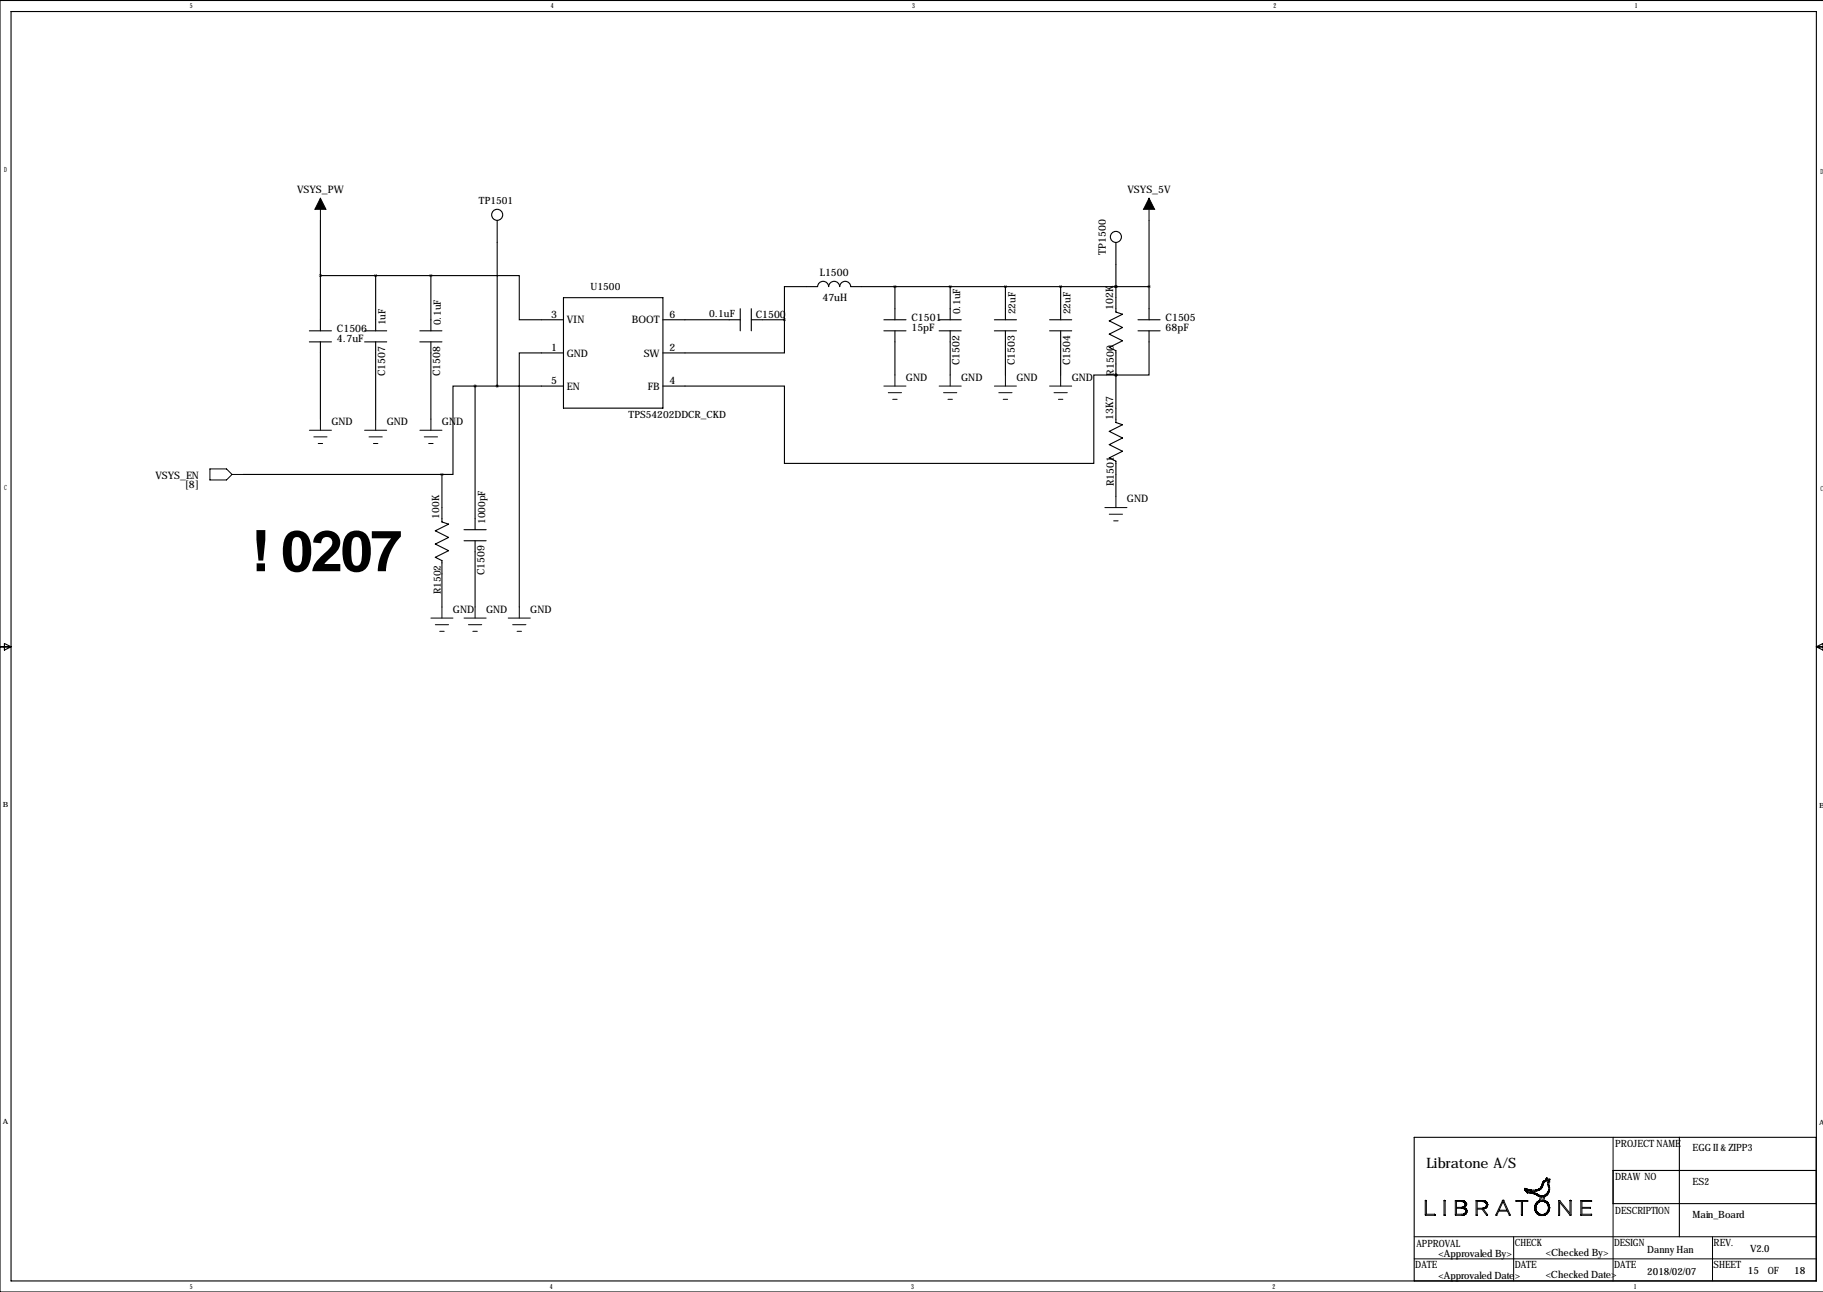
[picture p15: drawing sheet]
<svg xmlns="http://www.w3.org/2000/svg" width="419mm" height="297mm" viewBox="0 0 419 297" stroke-linecap="round" stroke-linejoin="round" font-family="sans-serif">
<defs><g id="words">
<text font-size="13.2" x="57.8" y="131.3">! 0207</text>
<text font-size="3.3" x="327.9" y="268.5">Libratone A/S</text>
<g font-size="2.4">
<text x="68.3" y="44.3">VSYS_PW</text>
<text x="259.2" y="44.3">VSYS_5V</text>
<text x="254.3" y="58.5" transform="rotate(-90 254.3 58.5)">TP1500</text>
<text x="188.4" y="63.4">L1500</text>
<text x="189.1" y="69.2">47uH</text>
<text x="255.9" y="71.2" transform="rotate(-90 255.9 71.2)">102K</text>
<text x="77.5" y="76.3">C1506</text>
<text x="126.7" y="73">3</text>
<text x="130.3" y="74.3">VIN</text>
<text x="145.3" y="74.3">BOOT</text>
<text x="153.9" y="73">6</text>
<text x="173.7" y="73">C1500</text>
<text x="209.5" y="73.8">C1501</text>
<text x="209.5" y="76.2">15pF</text>
<text x="268" y="73.8">C1505</text>
<text x="268" y="76.2">68pF</text>
<text x="77.5" y="78.7">4.7uF</text>
<text x="126.7" y="80.6">1</text>
<text x="130.3" y="82">GND</text>
<text x="148" y="82">SW</text>
<text x="153.9" y="80.6">2</text>
<text x="220.6" y="84" transform="rotate(-90 220.6 84)">C1502</text>
<text x="233.3" y="84" transform="rotate(-90 233.3 84)">C1503</text>
<text x="246" y="84" transform="rotate(-90 246 84)">C1504</text>
<text x="88.5" y="86.5" transform="rotate(-90 88.5 86.5)">C1507</text>
<text x="101.2" y="86.5" transform="rotate(-90 101.2 86.5)">C1508</text>
<text x="126.7" y="88.3">5</text>
<text x="130.3" y="89.6">EN</text>
<text x="148.9" y="89.6">FB</text>
<text x="153.9" y="88.3">4</text>
<text x="208.3" y="87.5">GND</text>
<text x="221" y="87.5">GND</text>
<text x="233.7" y="87.5">GND</text>
<text x="246.4" y="87.5">GND</text>
<text x="256" y="86.4" transform="rotate(-90 256 86.4)">R1500</text>
<text x="76.2" y="97.6">GND</text>
<text x="88.9" y="97.6">GND</text>
<text x="101.6" y="97.6">GND</text>
<text x="255.9" y="96.6" transform="rotate(-90 255.9 96.6)">13K7</text>
<text x="35.7" y="110.1">VSYS_EN</text>
<text x="42.5" y="112.3">[8]</text>
<text x="256" y="111.8" transform="rotate(-90 256 111.8)">R1501</text>
<text x="259.1" y="115.4">GND</text>
<text x="111.4" y="132.2" transform="rotate(-90 111.4 132.2)">C1509</text>
<text x="104.1" y="140.8">GND</text>
<text x="111.8" y="140.8">GND</text>
<text x="121.9" y="140.8">GND</text>
</g>
<g font-size="2.3">
<text x="110.1" y="46.9">TP1501</text>
<text x="135.8" y="66.7">U1500</text>
<text x="88.6" y="74.8" transform="rotate(-90 88.6 74.8)">1uF</text>
<text x="101.3" y="74.8" transform="rotate(-90 101.3 74.8)">0.1uF</text>
<text x="163" y="72.8">0.1uF</text>
<text x="220.7" y="72.2" transform="rotate(-90 220.7 72.2)">0.1uF</text>
<text x="233.4" y="72.2" transform="rotate(-90 233.4 72.2)">22uF</text>
<text x="246.1" y="72.2" transform="rotate(-90 246.1 72.2)">22uF</text>
<text x="144.5" y="96.2">TPS54202DDCR_CKD</text>
<text x="100.9" y="119.2" transform="rotate(-90 100.9 119.2)">100K</text>
<text x="111.5" y="120.5" transform="rotate(-90 111.5 120.5)">1000pF</text>
<text x="101.3" y="136.6" transform="rotate(-90 101.3 136.6)">R1502</text>
<text x="371.3" y="263.8">PROJECT NAME</text>
<text x="389.1" y="264.5">EGG II &amp; ZIPP3</text>
<text x="371.3" y="271.4">DRAW NO</text>
<text x="389.1" y="272.4">ES2</text>
<text x="371.3" y="279">DESCRIPTION</text>
<text x="389.1" y="280">Main_Board</text>
<text x="325.6" y="286.6">APPROVAL</text>
<text x="348.2" y="286.4">CHECK</text>
<text x="371.1" y="286.4">DESIGN</text>
<text x="394" y="286.4">REV.</text>
<text x="402.3" y="287.9">V2.0</text>
<text x="325.4" y="291.5">DATE</text>
<text x="330.7" y="288.9">&lt;Approvaled By&gt;</text>
<text x="330.7" y="294">&lt;Approvaled Date&gt;</text>
<text x="348.2" y="291.5">DATE</text>
<text x="355.3" y="288.7">&lt;Checked By&gt;</text>
<text x="355.3" y="293.7">&lt;Checked Date&gt;</text>
<text x="371.1" y="291.5">DATE</text>
<text x="378.7" y="293.2">2018/02/07</text>
<text x="378.7" y="288.1">Danny Han</text>
<text x="394" y="291.5">SHEET</text>
<text x="401.8" y="293">15</text>
<text x="406.4" y="293">OF</text>
<text x="412.5" y="293">18</text>
</g>
<g font-size="1.6">
<text x="43.6" y="1.9">5</text>
<text x="126.7" y="1.9">4</text>
<text x="209.7" y="1.9">3</text>
<text x="292.8" y="1.9">2</text>
<text x="375.8" y="1.9">1</text>
<text x=".9" y="39.5">D</text>
<text x="418.5" y="40">D</text>
<text x=".9" y="112.7">C</text>
<text x="418.5" y="112.9">C</text>
<text x=".6" y="185.6">B</text>
<text x="418.2" y="185.8">B</text>
<text x=".6" y="258.5">A</text>
<text x="418.2" y="258.7">A</text>
<text x="43.6" y="296.3">5</text>
<text x="126.4" y="296.3">4</text>
<text x="209.5" y="296.3">3</text>
<text x="292.5" y="296.3">2</text>
<text x="375.6" y="296.3">1</text>
</g>
</g></defs>
<g fill="none" stroke="#000" stroke-width=".23">
<path d="M73.7 45.6v5.1M264.2 45.6v5.1M71.1 98.9h5.1M73.7 96.4v2.5M83.8 98.9h5.1M86.4 96.4v2.5M96.5 98.9h5.1M99.1 96.4v2.5M203.2 88.8h5.1M204.2 90.3h3.1M205.2 91.8h1M205.7 86.2v2.6"/>
<path d="M215.9 88.8h5.1M216.9 90.3h3.1M217.9 91.8h1M218.4 86.2v2.6M228.6 88.8h5.1M229.6 90.3h3.1M230.6 91.8h1M231.1 86.2v2.6M241.3 88.8h5.1M242.3 90.3h3.1M243.3 91.8h1M243.8 86.2v2.6"/>
<path d="M48.3 107.8h3.8l1.2 1.3-1.2 1.2h-3.8zM53.3 109.1h2.6M72.1 100.4h3.1M73.2 102h1M84.8 100.4h3.1M85.9 102h1M97.5 100.4h3.1M98.6 102h1M254 116.7h5.1M255 118.2h3.1M256 119.7h1M256.5 114.2v2.5"/>
<path d="M101.6 139.6v2.5M109.2 139.6v2.5M119.4 139.6v2.5M99.1 142.1h5M100.1 143.6h3M101.1 145.1h1M106.7 142.1h5.1M107.7 143.6h3M108.7 145.1h1M116.8 142.1h5.1M117.9 143.6h3M118.9 145.1h1"/>
<path d="M327.7 276h.2v3.2h1.9l.1 .2h-2.2zM327.8 276h.1M327.9 276.1h.1M332 276l.2 .1v3.3h-.2zM332.1 276h.1M334.8 276.2l1.7 .2 .3 .3-.1 .6-.6 .3h-1.3zM334.8 277.8l1.8 .1 .4 .3v.6l-.6 .4h-1.6zM336.4 276.3l.1 .1M336.5 277.6l.2 .1M336.5 277.6v.1M336.6 276.5h.1M336.6 277.6h.1"/>
<path d="M336.6 277.3h.1M336.8 279h.1M336.8 276.9h.1M336.9 276.3l-.6-.3h-1.7v3.4h1.7l.7-.2 .2-.4 .1-.5-.7-.7M336.9 276.4l.2 .2v.5l-.4 .5M336.9 276.3v.1M337.1 276.8h.1M337.1 279h.1M337.1 278h.1M339.3 276.1l1.8-.1 .7 .4 .2 .4-.2 .7-.3 .3-.5 .1 1 1.3-.1 .2h-.2l-1-1.4h-1.1v1.4h-.3zM339.6 276.2l1.8 .2 .3 .4v.5l-.6 .4-1.5 .1zM341.3 277.6v.1"/>
<path d="M341.3 276.3v.1M341.4 276.4h.1M341.7 277.6v.1M341.7 277h.1M341.7 276.3v.1M341.9 276.6h.1M341.9 277.3v.1M342 277h.1M345.4 276l.3 .1 1.5 3.3h-.2l-.4-1h-2.1l-.4 1h-.2zM345.5 276h.1M345.5 276.3l1 1.9h-1.9zM348.6 276l2.6 .1v.1h-1.2v3.2h-.2v-3.2h-1.2z"/>
<path d="M349.8 279.4h.1M350.6 273.7h.1M350.7 273.8l.3 .3M350.7 273.7v.1M350.8 273.3h.1M351 273.7l-.1-.1h.2l.1 .4 1.4 .2 1.8 .8 .8-.2 .6-.6M351 274.1l1.8 .4 1.3 .6-.2 1-.6 .4-.4 .7 .1 1.3 .7 .8M351 274.2h.1M351 273.8h.1M351.1 273.7l1.8 .2 1.1-.3 .4-.4 .5-1.4 .7-.6 .2 .3 .3-.1-.2 .3 .2 1.9-.3 .5M351.2 274.2h.1M351.5 273.7v.1"/>
<path d="M352.4 274.1v.1M352.8 277.4h.1M352.8 277.9l.1 .1M353.1 277.7h.1M353.1 274.6h.1M353.2 276.5h.1M353.2 278.4h.1M353.2 278.9h.1M353.2 277h.1M353.3 279h.1M353.4 276.8l.3-.4 .6-.2 .8 .1 .6 .5M353.4 276.8l-.3 .5v.8l.6 .9"/>
<path d="M353.4 276.8h.1M353.4 276.3v.1M353.5 273.7v.1M353.5 274.6h.1M353.7 279.3h.1M353.7 279h.1M353.9 275v.1M353.9 276.3l-.1 .1M353.9 273.3h.1M354.1 273.4h.1M354.2 279.4v.1M354.3 273.3h.1"/>
<path d="M354.4 275.2l.4-.1-.1 .9h-.5zM354.5 272.1h.1M354.5 272.9h.1M354.9 271.5v.1M354.9 271.9v.1M354.9 279.4l-.1 .1M355 271.8h.1M355.1 275.1h.1M355.1 275.1l-.2 .9 .7 .3 .5 .6v1.5l-.4 .7-.5 .3h-1.2l-.3-.1M355.2 276.3v.1M355.3 279h.1M355.4 271.5h.1"/>
<path d="M355.4 274.9h.1M355.4 271h.1M355.4 271l.3-.2 .2 .4 .4-.1-.2 .6 .2 1.9-.4 .9-.8 .5M355.4 271l-.2 .4-.4 .2-.5 1.4-.5 .4-.8 .2h-1l-1.5-.4v.2l.2 .3M355.7 276.3v.1M355.7 276.8l.3 .8-.2 .9M355.7 276.8h.1M355.8 274.6h.1M355.8 278.5v.1M355.8 278.6l-.9 .6h-.8l-.4-.2M355.8 274.1v.1M355.9 271.9h.1"/>
<path d="M355.9 274h.1M355.9 278.8h.1M355.9 276.6h.1M355.9 278.3h.1M355.9 277.1h.1M355.9 272.4h.1M355.9 274.4v.1M356 278.6h.1M356.1 271.7h.1M356.2 277.7h.1M358.3 276h.3l2.3 3v-3l.3 .1-.1 3.3h-.2l-2.4-3v3h-.2zM361.1 276h.1"/>
<path d="M363.5 276l2.4 .1v.1h-2.2v1.4h2v.2h-2v1.4h2.2v.2h-2.4zM370.8 261.5v33M325.1 284.3h92.5M325.1 289.4h92.4M348 284.3v10.2M393.7 284.3v10.2"/>
</g>
<g fill="none" stroke="#000" stroke-width=".25">
<path d="M2.5 2.7h415.1v291.8h-415.1zM419.1 .1h-419.1v296.9h419.1M73.7 50.7v25.4M114.3 50.7v38.1M256.5 55.7v16l1.6 .5-3.1 1.6 3.1 1.5-3.1 1.5 3.1 1.5-3.1 1.6 1.5 .7v16.5l1.6 .5-3.1 1.6 3.1 1.5-3.1 1.5 3.1 1.5-3.1 1.6 1.5 .7v8.2M264.2 50.7v22.8M71.1 76.1h5.1M71.1 78.6h5.1M73.7 78.6v17.8M73.7 63.4h25.4M83.8 76.1h5.1M83.8 78.6h5.1"/>
<path d="M86.4 63.4v12.7M86.4 78.6v17.8M96.5 76.1h5.1M96.5 78.6h5.1M99.1 63.4h20.3v10.1h10.1M99.1 63.4v12.7M99.1 78.6v17.8M129.5 68.4h22.9v25.4h-22.9zM152.4 73.5h17.8M170.2 71v5.1M172.7 73.5h7.6M172.7 71v5.1"/>
<path d="M180.3 73.5v7.6h-27.9M188 65.9h-7.7v7.6M188 65.9a1.27 1.27 0 0 1 1.2-1.2 1.27 1.27 0 0 1 1.3 1.2M190.5 65.9a1.27 1.27 0 0 1 1.3-1.2 1.27 1.27 0 0 1 1.2 1.2M193 65.9a1.27 1.27 0 0 1 1.3-1.2 1.27 1.27 0 0 1 1.3 1.2h68.6M203.2 73.5h5.1M203.2 76.1h5.1M205.7 65.9v7.6M205.7 76.1v10.1M215.9 73.5h5.1M215.9 76.1h5.1M218.4 65.9v7.6"/>
<path d="M218.4 76.1v10.1M228.6 73.5h5.1M228.6 76.1h5.1M231.1 65.9v7.6M231.1 76.1v10.1M241.3 73.5h5.1M241.3 76.1h5.1M243.8 65.9v7.6M243.8 76.1v10.1M256.5 65.9h.1M261.6 73.5h5.1M261.6 76.1h5.1"/>
<path d="M264.2 76.1v10.1h-7.7M109.2 88.8h-5.1v20.3h-2.5M109.2 88.8h20.3M109.2 88.8v33M129.5 81.1h-10.1v58.5M256.5 86.2h-5v20.3h-71.2v-17.7h-27.9M256.5 86.2h.1M55.9 109.1h45.7M101.6 109.1v10.9l1.5 .5-3 1.5 3 1.6-3 1.5 3 1.5-3 1.5 1.5 .8v10.7M106.7 121.8h5.1M106.7 124.3h5.1M109.2 124.3v15.3"/>
<path d="M0 148.7h2.5M1 147.9l1.5 .8-1.5 .8zM417.6 148.7h1.5M417.6 148.7l1.5-.8v1.6zM386.1 261.5v22.8M417.5 261.5h-92.4v33M417.6 269.1h-46.8v7.6h46.8"/>
<circle cx="114.3" cy="49.4" r="1.27"/>
<circle cx="256.5" cy="54.5" r="1.27"/>
</g>
<path d="M73.7 45.6l1.2 2.5h-2.5zM264.2 45.6l1.2 2.5h-2.5z" fill="#000" stroke="#000" stroke-width=".23"/>
<path d="M73.6 63.4a.05 .05 0 0 0 .1 0 .05 .05 0 0 0-.1 0zM99 63.4a.05 .05 0 0 0 .1 0 .05 .05 0 0 0-.1 0zM86.3 63.4a.05 .05 0 0 0 .1 0 .05 .05 0 0 0-.1 0zM231.1 65.9a.05 .05 0 0 0 .1 0 .05 .05 0 0 0-.1 0zM218.4 65.9a.05 .05 0 0 0 .1 0 .05 .05 0 0 0-.1 0zM180.3 73.5a.05 .05 0 0 0 .1 0 .05 .05 0 0 0-.1 0zM256.5 65.9a.05 .05 0 0 0 .1 0 .05 .05 0 0 0-.1 0zM256.5 86.2a.05 .05 0 0 0 .1 0 .05 .05 0 0 0-.1 0zM264.1 65.9a.05 .05 0 0 0 .1 0 .05 .05 0 0 0-.1 0zM256.5 86.2a.05 .05 0 0 0 .1 0 .05 .05 0 0 0-.1 0zM205.7 65.9a.05 .05 0 0 0 .1 0 .05 .05 0 0 0-.1 0zM243.8 65.9a.05 .05 0 0 0 .1 0 .05 .05 0 0 0-.1 0zM256.5 65.9a.05 .05 0 0 0 .1 0 .05 .05 0 0 0-.1 0z" fill="#000" stroke="#000" stroke-width=".63"/>
<use href="#words"/>
</svg>
